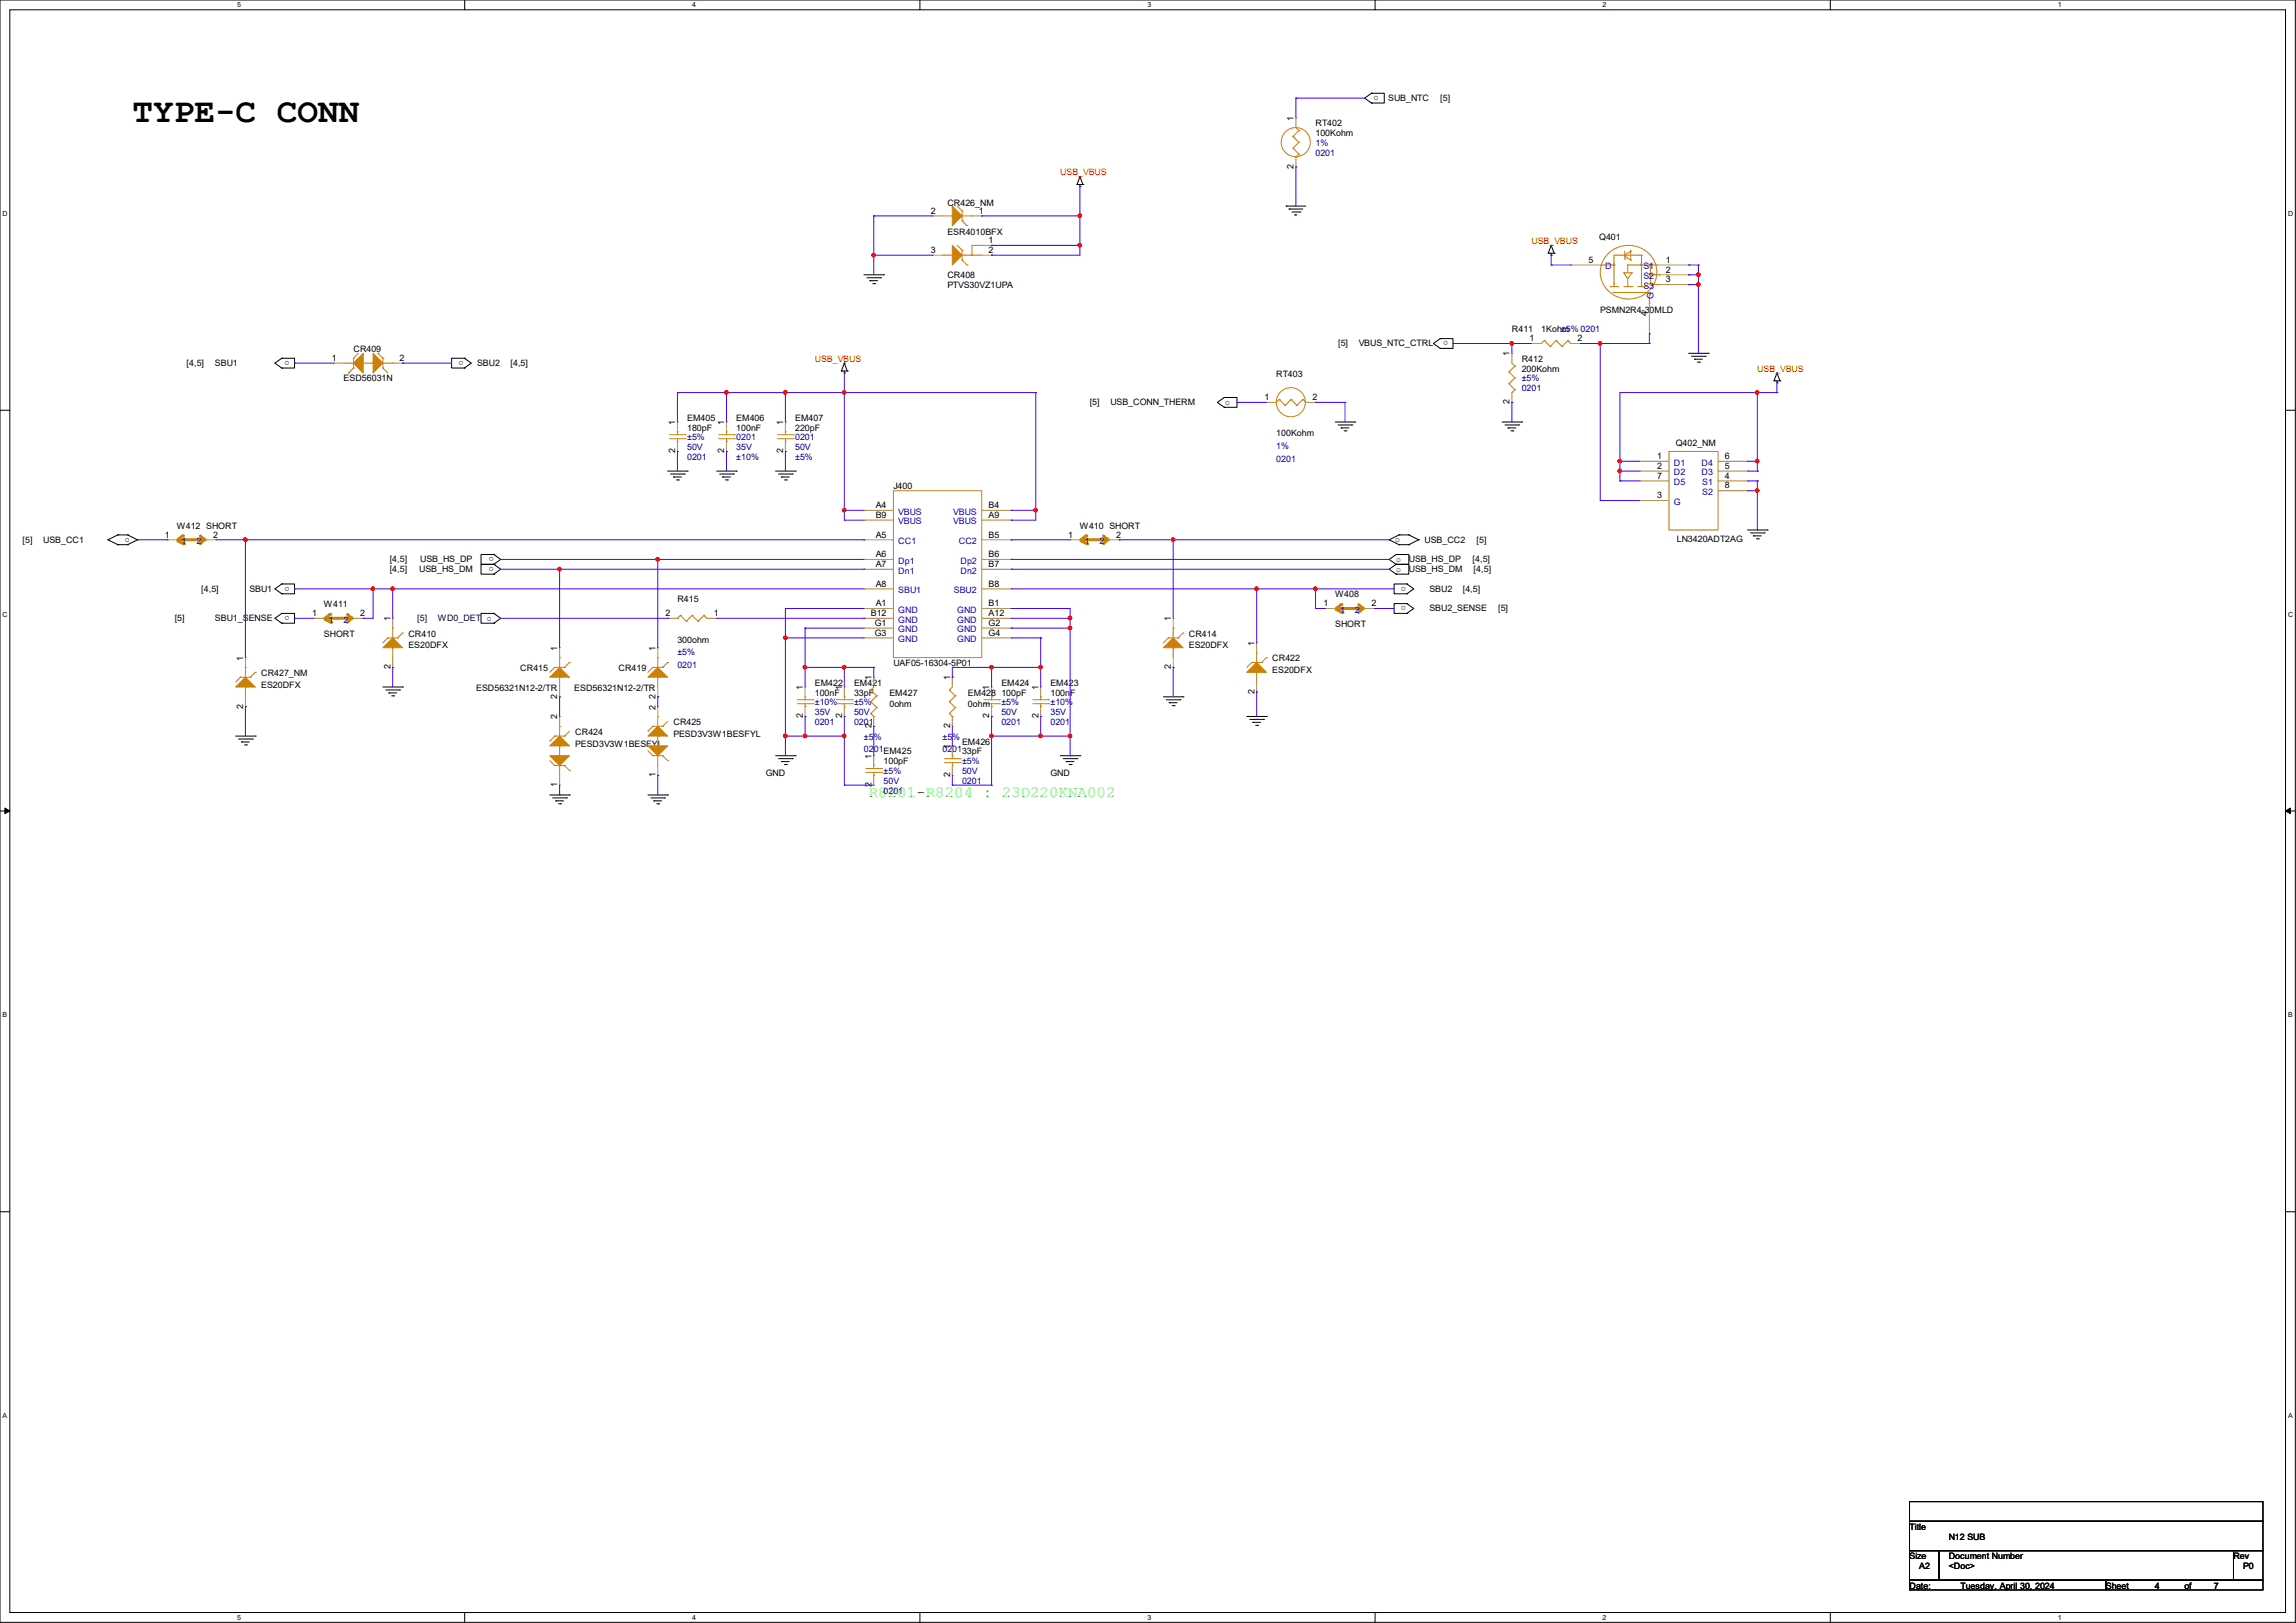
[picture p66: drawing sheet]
<svg xmlns="http://www.w3.org/2000/svg" width="297mm" height="210mm" viewBox="0 0 297 210" stroke-linecap="round" stroke-linejoin="round" font-family="sans-serif">
<defs><g id="words">
<text font-size="4.4" x="17.1" y="15.8">TYPE-C CONN</text>
<text font-size="2" fill="#0f0" x="112.4" y="103.2">R8201-R8204 : 23D220KNA002</text>
<g font-size="1.1">
<text x="167.3" y="15.6" transform="rotate(-90 167.3 15.6)">1</text>
<text x="170.2" y="16.3">RT402</text>
<text x="170.2" y="17.6">100Kohm</text>
<text x="178.3" y="12.4" transform="rotate(-180 178.3 12.4)">o</text>
<text x="179.6" y="13">SUB_NTC</text>
<text x="186.3" y="13">[5]</text>
<text x="167.3" y="21.8" transform="rotate(-90 167.3 21.8)">2</text>
<text x="120.4" y="27.6">2</text>
<text x="122.6" y="26.6">CR426_NM</text>
<text x="126.6" y="27.6">1</text>
<text x="120.4" y="32.7">3</text>
<text x="122.6" y="30.4">ESR4010BFX</text>
<text x="127.9" y="32.7">2</text>
<text x="127.9" y="31.5">1</text>
<text x="205.5" y="34">5</text>
<text x="206.9" y="31.1">Q401</text>
<text x="215.5" y="34">1</text>
<text x="215.5" y="35.3">2</text>
<text x="122.6" y="36">CR408</text>
<text x="122.6" y="37.3">PTVS30VZ1UPA</text>
<text x="207" y="40.5">PSMN2R4-30MLD</text>
<text x="213.1" y="40.9" transform="rotate(-90 213.1 40.9)">4</text>
<text x="215.5" y="36.5">3</text>
<text x="24.1" y="47.3">[4,5]</text>
<text x="27.8" y="47.3">SBU1</text>
<text x="37.5" y="46.7" transform="rotate(-180 37.5 46.7)">o</text>
<text x="42.9" y="46.7">1</text>
<text x="45.7" y="45.6">CR409</text>
<text x="51.7" y="46.7">2</text>
<text x="59.9" y="46.7" transform="rotate(-180 59.9 46.7)">o</text>
<text x="61.7" y="47.3">SBU2</text>
<text x="66" y="47.3">[4,5]</text>
<text x="173.1" y="44.8">[5]</text>
<text x="175.8" y="44.8">VBUS_NTC_CTRL</text>
<text x="187.3" y="44.2" transform="rotate(-180 187.3 44.2)">o</text>
<text x="195.3" y="46.1" transform="rotate(-90 195.3 46.1)">1</text>
<text x="195.6" y="43">R411</text>
<text x="196.8" y="46.8">R412</text>
<text x="197.9" y="44.2">1</text>
<text x="199.4" y="43">1Kohm</text>
<text x="204.1" y="44.2">2</text>
<text x="44.4" y="49.4">ESD56031N</text>
<text x="141" y="52.4">[5]</text>
<text x="143.6" y="52.4">USB_CONN_THERM</text>
<text x="158.5" y="52.4">o</text>
<text x="163.6" y="51.8">1</text>
<text x="165.1" y="48.7">RT403</text>
<text x="169.8" y="51.8">2</text>
<text x="195.3" y="52.3" transform="rotate(-90 195.3 52.3)">2</text>
<text x="196.8" y="48.1">200Kohm</text>
<text x="87.3" y="58.7" transform="rotate(-90 87.3 58.7)">2</text>
<text x="87.3" y="55" transform="rotate(-90 87.3 55)">1</text>
<text x="88.9" y="54.4">EM405</text>
<text x="88.9" y="55.7">180pF</text>
<text x="93.7" y="58.7" transform="rotate(-90 93.7 58.7)">2</text>
<text x="93.7" y="55" transform="rotate(-90 93.7 55)">1</text>
<text x="95.2" y="54.4">EM406</text>
<text x="95.2" y="55.7">100nF</text>
<text x="101.3" y="58.7" transform="rotate(-90 101.3 58.7)">2</text>
<text x="101.3" y="55" transform="rotate(-90 101.3 55)">1</text>
<text x="102.9" y="54.4">EM407</text>
<text x="102.9" y="55.7">220pF</text>
<text x="165.1" y="56.5">100Kohm</text>
<text x="214.4" y="59.4">1</text>
<text x="216.8" y="57.7">Q402_NM</text>
<text x="223.1" y="59.4">6</text>
<text x="113.3" y="65.7">A4</text>
<text x="115.6" y="63.3">J400</text>
<text x="127.9" y="65.7">B4</text>
<text x="214.4" y="60.7">2</text>
<text x="214.4" y="64.5">3</text>
<text x="214.4" y="61.9">7</text>
<text x="223.1" y="61.9">4</text>
<text x="223.1" y="60.7">5</text>
<text x="223.1" y="63.2">8</text>
<text x="2.9" y="70.3">[5]</text>
<text x="5.6" y="70.3">USB_CC1</text>
<text x="16.1" y="70.2">o</text>
<text x="21.3" y="69.6">1</text>
<text x="22.9" y="68.4">W412 SHORT</text>
<text x="27.6" y="69.6">2</text>
<text x="113.3" y="69.6">A5</text>
<text x="113.3" y="67">B9</text>
<text x="127.9" y="69.6">B5</text>
<text x="127.9" y="67">A9</text>
<text x="138.2" y="69.6">1</text>
<text x="139.7" y="68.4">W410 SHORT</text>
<text x="144.4" y="69.6">2</text>
<text x="180.5" y="70.2">o</text>
<text x="184.3" y="70.3">USB_CC2</text>
<text x="191" y="70.3">[5]</text>
<text x="216.9" y="70.2">LN3420ADT2AG</text>
<text x="26" y="76.5">[4,5]</text>
<text x="32.3" y="76.5">SBU1</text>
<text x="37.5" y="75.9" transform="rotate(-180 37.5 75.9)">o</text>
<text x="50.4" y="72.7">[4,5]</text>
<text x="50.4" y="74">[4,5]</text>
<text x="54.2" y="74">USB_HS_DM</text>
<text x="54.4" y="72.7">USB_HS_DP</text>
<text x="63.9" y="72.1" transform="rotate(-180 63.9 72.1)">o</text>
<text x="63.9" y="73.4" transform="rotate(-180 63.9 73.4)">o</text>
<text x="87.6" y="77.9">R415</text>
<text x="113.3" y="73.4">A7</text>
<text x="113.3" y="72.1">A6</text>
<text x="113.3" y="75.9">A8</text>
<text x="127.9" y="73.4">B7</text>
<text x="127.9" y="72.1">B6</text>
<text x="127.9" y="75.9">B8</text>
<text x="172.7" y="77.3">W408</text>
<text x="180.6" y="72.7">o</text>
<text x="180.6" y="74">o</text>
<text x="181.9" y="75.9" transform="rotate(-180 181.9 75.9)">o</text>
<text x="182.2" y="72.7">USB_HS_DP</text>
<text x="182.2" y="74">USB_HS_DM</text>
<text x="184.9" y="76.5">SBU2</text>
<text x="189.2" y="76.5">[4,5]</text>
<text x="190.5" y="72.7">[4,5]</text>
<text x="190.6" y="74">[4,5]</text>
<text x="22.6" y="80.4">[5]</text>
<text x="27.8" y="80.4">SBU1_SENSE</text>
<text x="37.5" y="79.7" transform="rotate(-180 37.5 79.7)">o</text>
<text x="40.4" y="79.7">1</text>
<text x="41.9" y="78.6">W411</text>
<text x="41.9" y="82.4">SHORT</text>
<text x="46.6" y="79.7">2</text>
<text x="50.5" y="80.4" transform="rotate(-90 50.5 80.4)">1</text>
<text x="52.8" y="82.4">CR410</text>
<text x="52.8" y="83.9">ES20DFX</text>
<text x="86.1" y="79.7">2</text>
<text x="87.6" y="83.1">300ohm</text>
<text x="92.3" y="79.7">1</text>
<text x="112.6" y="79.7">B12</text>
<text x="113.2" y="81">G1</text>
<text x="113.2" y="82.3">G3</text>
<text x="113.3" y="78.4">A1</text>
<text x="127.9" y="78.4">B1</text>
<text x="127.9" y="81">G2</text>
<text x="127.9" y="82.3">G4</text>
<text x="127.9" y="79.7">A12</text>
<text x="151.5" y="80.4" transform="rotate(-90 151.5 80.4)">1</text>
<text x="153.8" y="82.4">CR414</text>
<text x="153.8" y="83.9">ES20DFX</text>
<text x="162.3" y="83.6" transform="rotate(-90 162.3 83.6)">1</text>
<text x="171.2" y="78.4">1</text>
<text x="172.7" y="81.1">SHORT</text>
<text x="177.4" y="78.4">2</text>
<text x="181.9" y="78.4" transform="rotate(-180 181.9 78.4)">o</text>
<text x="184.9" y="79.1">SBU2_SENSE</text>
<text x="193.8" y="79.1">[5]</text>
<text x="31.5" y="85.5" transform="rotate(-90 31.5 85.5)">1</text>
<text x="33.8" y="87.5">CR427_NM</text>
<text x="33.8" y="89">ES20DFX</text>
<text x="50.5" y="86.6" transform="rotate(-90 50.5 86.6)">2</text>
<text x="61.6" y="89.4">ESD56321N12-2/TR</text>
<text x="67.3" y="86.8">CR415</text>
<text x="72.1" y="84.2" transform="rotate(-90 72.1 84.2)">1</text>
<text x="74.3" y="89.4">ESD56321N12-2/TR</text>
<text x="80" y="86.8">CR419</text>
<text x="84.8" y="84.2" transform="rotate(-90 84.8 84.2)">1</text>
<text x="103.8" y="89.3" transform="rotate(-90 103.8 89.3)">1</text>
<text x="105.4" y="88.7">EM422</text>
<text x="108.9" y="89.3" transform="rotate(-90 108.9 89.3)">1</text>
<text x="110.5" y="88.7">EM421</text>
<text x="112.7" y="88" transform="rotate(-90 112.7 88)">1</text>
<text x="115.6" y="86.2">UAF05-16304-5P01</text>
<text x="122.9" y="88" transform="rotate(-90 122.9 88)">1</text>
<text x="128" y="89.3" transform="rotate(-90 128 89.3)">1</text>
<text x="129.5" y="88.7">EM424</text>
<text x="134.3" y="89.3" transform="rotate(-90 134.3 89.3)">1</text>
<text x="135.9" y="88.7">EM423</text>
<text x="151.5" y="86.6" transform="rotate(-90 151.5 86.6)">2</text>
<text x="162.3" y="89.8" transform="rotate(-90 162.3 89.8)">2</text>
<text x="164.6" y="85.6">CR422</text>
<text x="164.6" y="87.1">ES20DFX</text>
<text x="31.5" y="91.7" transform="rotate(-90 31.5 91.7)">2</text>
<text x="72.1" y="93.1" transform="rotate(-90 72.1 93.1)">2</text>
<text x="72.1" y="90.4" transform="rotate(-90 72.1 90.4)">2</text>
<text x="74.4" y="95.1">CR424</text>
<text x="84.8" y="91.8" transform="rotate(-90 84.8 91.8)">2</text>
<text x="84.8" y="90.4" transform="rotate(-90 84.8 90.4)">2</text>
<text x="87.1" y="93.8">CR425</text>
<text x="87.1" y="95.3">PESD3V3W1BESFYL</text>
<text x="103.8" y="93" transform="rotate(-90 103.8 93)">2</text>
<text x="105.4" y="90">100nF</text>
<text x="108.9" y="93" transform="rotate(-90 108.9 93)">2</text>
<text x="110.5" y="90">33pF</text>
<text x="112.7" y="94.2" transform="rotate(-90 112.7 94.2)">2</text>
<text x="115.1" y="90">EM427</text>
<text x="115.1" y="91.5">0ohm</text>
<text x="122.9" y="94.2" transform="rotate(-90 122.9 94.2)">2</text>
<text x="125.2" y="90">EM428</text>
<text x="125.2" y="91.5">0ohm</text>
<text x="128" y="93" transform="rotate(-90 128 93)">2</text>
<text x="129.5" y="90">100pF</text>
<text x="134.3" y="93" transform="rotate(-90 134.3 93)">2</text>
<text x="135.9" y="90">100nF</text>
<text x="72.1" y="101.9" transform="rotate(-90 72.1 101.9)">1</text>
<text x="74.4" y="96.6">PESD3V3W1BESFYL</text>
<text x="84.8" y="100.6" transform="rotate(-90 84.8 100.6)">1</text>
<text x="99.1" y="100.4">GND</text>
<text x="112.7" y="101.9" transform="rotate(-90 112.7 101.9)">2</text>
<text x="112.7" y="98.2" transform="rotate(-90 112.7 98.2)">1</text>
<text x="114.3" y="98.9">100pF</text>
<text x="122.9" y="100.6" transform="rotate(-90 122.9 100.6)">2</text>
<text x="122.9" y="96.9" transform="rotate(-90 122.9 96.9)">1</text>
<text x="124.5" y="96.4">EM426</text>
<text x="135.9" y="100.4">GND</text>
<text x="247" y="198">Title</text>
<text x="247" y="201.8">Size</text>
<text x="248.3" y="203">A2</text>
<text x="252.1" y="201.8">Document Number</text>
<text x="252.1" y="203">&lt;Doc&gt;</text>
<text x="252.1" y="199.2">N12 SUB</text>
<text x="288.9" y="201.8">Rev</text>
<text x="290.2" y="203">P0</text>
<text x="247" y="205.6">Date:</text>
<text x="253.6" y="205.6">Tuesday, April 30, 2024</text>
<text x="272.4" y="205.6">Sheet</text>
<text x="278.8" y="205.6">4</text>
<text x="282.6" y="205.6">of</text>
<text x="286.4" y="205.6">7</text>
</g>
<g font-size="1.1" fill="#f00">
<text x="137.2" y="22.7">USB_VBUS</text>
<text x="198.1" y="31.6">USB_VBUS</text>
<text x="105.4" y="46.8">USB_VBUS</text>
<text x="227.3" y="48.1">USB_VBUS</text>
</g>
<g font-size="1.1" fill="#000080">
<text x="170.2" y="18.9">1%</text>
<text x="170.2" y="20.2">0201</text>
<text x="201.9" y="43">±5% 0201</text>
<text x="196.8" y="49.4">±5%</text>
<text x="196.8" y="50.6">0201</text>
<text x="88.9" y="59.5">0201</text>
<text x="88.9" y="58.3">50V</text>
<text x="88.9" y="57">±5%</text>
<text x="95.2" y="57">0201</text>
<text x="95.2" y="58.3">35V</text>
<text x="95.2" y="59.5">±10%</text>
<text x="102.9" y="57">0201</text>
<text x="102.9" y="58.3">50V</text>
<text x="102.9" y="59.5">±5%</text>
<text x="165.1" y="58.1">1%</text>
<text x="165.1" y="59.8">0201</text>
<text x="87.6" y="84.8">±5%</text>
<text x="87.6" y="86.4">0201</text>
<text x="105.4" y="93.8">0201</text>
<text x="105.4" y="92.5">35V</text>
<text x="105.4" y="91.3">±10%</text>
<text x="110.5" y="93.8">0201</text>
<text x="110.5" y="92.5">50V</text>
<text x="110.5" y="91.3">±5%</text>
<text x="111.8" y="95.7">±5%</text>
<text x="121.9" y="95.7">±5%</text>
<text x="129.5" y="93.8">0201</text>
<text x="129.5" y="92.5">50V</text>
<text x="129.5" y="91.3">±5%</text>
<text x="135.9" y="93.8">0201</text>
<text x="135.9" y="92.5">35V</text>
<text x="135.9" y="91.3">±10%</text>
<text x="111.8" y="97.4">0201EM425</text>
<text x="114.3" y="101.4">50V</text>
<text x="114.3" y="100.2">±5%</text>
<text x="121.9" y="97.4">020133pF</text>
<text x="124.5" y="101.4">0201</text>
<text x="124.5" y="100.2">50V</text>
<text x="124.5" y="98.9">±5%</text>
<text x="114.3" y="102.7">0201</text>
</g>
<g font-size="1.1" fill="#00c">
<text x="207.6" y="34.8">D</text>
<text x="212.6" y="34.8">S1</text>
<text x="212.6" y="36.1">S2</text>
<text x="212.6" y="37.4">S3</text>
<text x="213.9" y="38.7" transform="rotate(-90 213.9 38.7)">G</text>
<text x="216.5" y="60.2">D1</text>
<text x="216.5" y="61.5">D2</text>
<text x="216.5" y="65.3">G</text>
<text x="216.5" y="62.8">D5</text>
<text x="220.1" y="61.5">D3</text>
<text x="220.1" y="60.2">D4</text>
<text x="220.2" y="62.8">S1</text>
<text x="220.2" y="64.1">S2</text>
<text x="23.5" y="70.4">1</text>
<text x="25.4" y="70.4">2</text>
<text x="116.2" y="70.4">CC1</text>
<text x="116.2" y="66.6">VBUS</text>
<text x="116.2" y="67.9">VBUS</text>
<text x="123.3" y="66.6">VBUS</text>
<text x="123.3" y="67.9">VBUS</text>
<text x="124" y="70.4">CC2</text>
<text x="140.3" y="70.4">1</text>
<text x="142.2" y="70.4">2</text>
<text x="116.2" y="74.2">Dn1</text>
<text x="116.2" y="72.9">Dp1</text>
<text x="116.2" y="76.8">SBU1</text>
<text x="123.4" y="76.8">SBU2</text>
<text x="124.2" y="74.2">Dn2</text>
<text x="124.2" y="72.9">Dp2</text>
<text x="42.5" y="80.6">1</text>
<text x="44.4" y="80.6">2</text>
<text x="116.2" y="79.3">GND</text>
<text x="116.2" y="81.8">GND</text>
<text x="116.2" y="83.1">GND</text>
<text x="116.2" y="80.6">GND</text>
<text x="123.8" y="79.3">GND</text>
<text x="123.8" y="81.8">GND</text>
<text x="123.8" y="83.1">GND</text>
<text x="123.8" y="80.6">GND</text>
<text x="173.4" y="79.3">1</text>
<text x="175.3" y="79.3">2</text>
</g>
<g font-size="1.1" fill="#000040">
<text x="54" y="80.4">[5]</text>
<text x="56.6" y="80.4">WD0_DET o</text>
</g>
<g font-size=".9">
<text x="30.7" y=".9">5</text>
<text x="89.5" y=".9">4</text>
<text x="148.4" y=".9">3</text>
<text x="207.3" y=".9">2</text>
<text x="266.2" y=".9">1</text>
<text x=".3" y="28">D</text>
<text x="296" y="28">D</text>
<text x=".3" y="79.8">C</text>
<text x="296" y="79.8">C</text>
<text x=".3" y="131.7">B</text>
<text x="296" y="131.7">B</text>
<text x=".3" y="183.5">A</text>
<text x="296" y="183.5">A</text>
<text x="30.7" y="209.6">5</text>
<text x="89.5" y="209.6">4</text>
<text x="148.4" y="209.6">3</text>
<text x="207.3" y="209.6">2</text>
<text x="266.2" y="209.6">1</text>
</g>
</g></defs>
<path d="M0 0h296.9v209.9h-296.9zM1.3 1.3h294.4v207.4h-294.4z" fill="none" stroke="#000" stroke-width=".13"/>
<g fill="#fff">
<path d="M30.7 .1h.5v1h-.5z"/>
<path d="M30.7 208.8h.5v1h-.5z"/>
</g>
<path d="M60.1 0v1.3M60.1 208.7v1.2" fill="none" stroke="#000" stroke-width=".13"/>
<g fill="#fff">
<path d="M89.5 .1h.5v1h-.5z"/>
<path d="M89.5 208.8h.5v1h-.5z"/>
</g>
<path d="M119 0v1.3M119 208.7v1.2" fill="none" stroke="#000" stroke-width=".13"/>
<g fill="#fff">
<path d="M148.4 .1h.5v1h-.5z"/>
<path d="M148.4 208.8h.5v1h-.5z"/>
</g>
<path d="M177.9 0v1.3M177.9 208.7v1.2" fill="none" stroke="#000" stroke-width=".13"/>
<g fill="#fff">
<path d="M207.3 .1h.5v1h-.5z"/>
<path d="M207.3 208.8h.5v1h-.5z"/>
</g>
<path d="M236.8 0v1.3M236.8 208.7v1.2" fill="none" stroke="#000" stroke-width=".13"/>
<g fill="#fff">
<path d="M266.2 .1h.5v1h-.5z"/>
<path d="M266.2 208.8h.5v1h-.5z"/>
<path d="M.3 27.2h.7v1h-.7z"/>
<path d="M296 27.2h.6v1h-.6z"/>
<path d="M.3 79h.7v1h-.7z"/>
<path d="M296 79h.6v1h-.6z"/>
</g>
<path d="M0 53.1h1.3M295.7 53.1h1.2" fill="none" stroke="#000" stroke-width=".13"/>
<g fill="#fff">
<path d="M.3 130.9h.6v1h-.6z"/>
<path d="M296 130.9h.6v1h-.6z"/>
</g>
<path d="M0 104.9h1.3M295.7 104.9h1.2" fill="none" stroke="#000" stroke-width=".13"/>
<path d="M.6 104.6l.7 .3-.7 .4zM295.7 104.9l.6-.3v.7z" fill="#000" stroke="#000" stroke-width=".13"/>
<g fill="#fff">
<path d="M.3 182.7h.6v1h-.6z"/>
<path d="M296 182.7h.5v1h-.5z"/>
</g>
<g fill="none" stroke="#000" stroke-width=".13">
<path d="M177.4 13.3h.1M177.4 12.1h.1M177.4 12.1h1.7v1.2h-1.7M177.4 12.1l-.9 .6 .9 .6M111.8 35.6h2.5M112.1 35.9h1.8M112.5 36.3h.1M112.5 36.3h1M112.9 36.7h.3M113.2 36.7h.1M113.9 35.9h.1M114.3 35.6h.1"/>
<path d="M139.3 23.9h.1M139.3 23.9h.8M139.7 24.1h.1M139.7 22.9h.1M139.7 23.9v.2M139.7 22.9l-.4 1M139.7 22.9l.4 1M140.1 23.9h.1M166.4 26.7h.1M166.4 26.7h2.5M166.8 27.1h.1M166.8 27.1h1.7"/>
<path d="M167.1 27.4h1M167.5 27.8h.1M167.5 27.8h.3M168.1 27.4h.1M200.3 32.8h.1M200.3 32.8h.7M200.7 33h.1M200.7 31.7h.1M200.7 32.8v.2M200.7 31.7l-.4 1.1M200.7 31.7l.3 1.1M201 32.8h.1"/>
<path d="M36.4 47.6h.1M36.4 46.4h.1M36.4 46.4h1.7v1.2h-1.7M36.4 46.4l-.8 .6 .8 .6M60.1 47.6h.1M60.1 46.4h.1M60.1 46.4h-1.7v1.2h1.7M60.1 46.4l.9 .6-.9 .6M108.8 48h.1M108.8 48h.8M109.2 48.3h.1M109.2 47h.1"/>
<path d="M109.2 48v.3M109.2 47l-.4 1M109.2 47l.4 1M109.6 48h.1M158.4 51.4h.1M158.4 52.7h.1M158.4 51.4h1.6v1.3h-1.6M158.4 51.4l-.9 .7 .9 .6M172.7 54.6h2.6M173.1 55h1.8M173.5 55.4h.1M173.5 55.4h1"/>
<path d="M173.9 55.8h.2M174.1 55.8h.1M174.9 55h.1M175.3 54.6h.1M186.3 45.1h.1M186.3 43.8h.1M186.3 43.8h1.7v1.3h-1.7M186.3 43.8l-.9 .6 .9 .7M194.3 54.6h2.5M194.7 55h1.8M195.1 55.4h.1M195.1 55.4h1"/>
<path d="M195.5 55.8h.2M195.7 55.8h.1M196.5 55h.1M196.8 54.6h.1M218.4 45.7h2.6M218.8 46.1h1.8M219.2 46.5h.1M219.2 46.5h1M219.6 46.9h.2M219.8 46.9h.1M220.6 46.1h.1M221 45.7h.1"/>
<path d="M229.5 49.3h.1M229.5 49.3h.8M229.9 49.5h.1M229.9 48.3h.1M229.9 49.3v.2M229.9 48.3l-.4 1M229.9 48.3l.4 1M230.3 49.3h.1M14 69.8h.1M14 69.8l1.2 .7M15.2 69.2h.1M15.2 70.5h.1"/>
<path d="M15.2 69.2l-1.2 .6M15.2 69.2h1.3M15.2 70.5h1.3M16.5 69.2h.1M16.5 70.5h.1M16.5 69.2l1.3 .6M17.8 69.8h.1M17.8 69.8l-1.3 .7M36.4 76.8h.1M36.4 75.6h.1M36.4 75.6h1.7v1.2h-1.7M36.4 79.4h.1"/>
<path d="M36.4 79.4h1.7v1.2h-1.7M36.4 75.6l-.8 .6 .8 .6M36.4 79.4l-.8 .6 .8 .6M63.9 79.4h.1M63.9 79.4h-1.7v1.2h1.7M63.9 73h.1M63.9 71.8h.1M63.9 71.8h-1.7v1.2h1.7M63.9 74.3h.1M63.9 73h-1.7v1.3h1.7M63.9 79.4l.9 .6-.9 .6M63.9 71.8l.9 .6-.9 .6"/>
<path d="M63.9 73l.9 .7-.9 .6M86.4 61h2.5M86.7 61.3h1.8M87.1 61.7h.1M87.1 61.7h1M87.5 62.1h.3M87.8 62.1h.1M88.5 61.3h.1M88.9 61h.1M92.7 61h2.5M93.1 61.3h1.8M93.5 61.7h.1"/>
<path d="M93.5 61.7h1M93.9 62.1h.2M94.1 62.1h.1M94.9 61.3h.1M95.2 61h.1M100.3 61h2.6M100.7 61.3h1.8M101.1 61.7h.1M101.1 61.7h1M101.5 62.1h.2M101.7 62.1h.1M102.5 61.3h.1"/>
<path d="M102.9 61h.1M179.7 69.8h.1M179.7 69.8l1.3 .7M180.6 71.8h.1M180.6 73h.1M180.6 71.8h1.6v1.2h-1.6M180.6 74.3h.1M180.6 73h1.6v1.3h-1.6M180.6 71.8l-.9 .6 .9 .6M180.6 73l-.9 .7 .9 .6M181 69.2h.1M181 70.5h.1"/>
<path d="M181 69.2h1.2M181 70.5h1.2M181 69.2l-1.3 .6M182 76.8h.1M182 75.6h.1M182 75.6h-1.7v1.2h1.7M182 79.4h.1M182 78.1h.1M182 78.1h-1.7v1.3h1.7M182 75.6l.9 .6-.9 .6M182 78.1l.9 .6-.9 .7M182.2 69.2h.1"/>
<path d="M182.2 70.5h.1M182.2 69.2l1.3 .6M183.5 69.8h.1M183.5 69.8l-1.3 .7M226.1 68.6h2.5M226.4 69h1.8M226.8 69.3h.1M226.8 69.3h1M227.2 69.7h.3M227.5 69.7h.1M228.2 69h.1M228.6 68.6h.1"/>
<path d="M30.5 95.2h2.5M30.9 95.6h1.7M31.2 96h.1M31.2 96h1.1M31.6 96.4h.3M31.9 96.4h.1M32.6 95.6h.1M33 95.2h.1M36.4 80.6h.1M49.5 88.9h2.6M49.9 89.3h1.8M50.3 89.7h.1"/>
<path d="M50.3 89.7h1M50.7 90h.2M50.9 90h.1M51.7 89.3h.1M52.1 88.9h.1M63.9 80.6h.1M100.3 97.8h2.6M100.7 98.2h1.8M101.1 98.6h.1M101.1 98.6h1M101.5 98.9h.2M101.7 98.9h.1"/>
<path d="M102.5 98.2h.1M102.9 97.8h.1M137.2 97.8h2.5M137.5 98.2h1.8M137.9 98.6h.1M137.9 98.6h1M138.3 98.9h.3M138.6 98.9h.1M139.3 98.2h.1M139.7 97.8h.1M150.5 90.2h2.5M150.9 90.6h1.8"/>
<path d="M151.3 90.9h.1M151.3 90.9h1M151.6 91.3h.3M151.9 91.3h.1M152.7 90.6h.1M153 90.2h.1M161.3 92.7h2.5M161.7 93.1h1.7M162.1 93.5h.1M162.1 93.5h1M162.4 93.9h.3M162.7 93.9h.1"/>
<path d="M163.4 93.1h.1M163.8 92.7h.1M71.1 102.9h2.6M71.5 103.3h1.8M71.9 103.6h.1M71.9 103.6h1M72.3 104h.2M72.5 104h.1M73.3 103.3h.1M73.7 102.9h.1M83.8 102.9h2.6M84.2 103.3h1.8"/>
<path d="M84.6 103.6h.1M84.6 103.6h1M85 104h.2M85.2 104h.1M86 103.3h.1M86.4 102.9h.1M0 156.8h1.3M295.7 156.8h1.2M247 194.3h45.7v2.5h-45.7zM247 196.8h45.7v3.9h-45.7zM247 200.7h3.8v3.8h-3.8zM247 204.5h25.4v1.2h-25.4z"/>
<path d="M250.8 200.7h38.1v3.8h-38.1zM272.4 204.5h20.3v1.2h-20.3zM288.9 200.7h3.8v3.8h-3.8z"/>
</g>
<path d="M123.2 31.7l1.3 1.3-1.3 1.3z" fill-rule="evenodd" fill="#cc8006" stroke="#cc8006" stroke-width=".13"/>
<g fill="none" stroke="#cc8006" stroke-width=".13">
<path d="M121.9 33h1.3M123.2 33h.1M123.8 31.7l.7 .7M124.5 32.4h.1M124.5 33.7h.1M124.5 33h2.5M124.5 32.4v1.3M124.5 33.7l.6 .6M125.1 34.3h.1M125.7 33h.1M127 31.7h.1M127 31.7h-1.3v1.3"/>
<path d="M199.8 44.1h.1M199.8 44.1l-.4 .3M199.8 44.1l.7 .7M200.5 44.8h.1M201.3 44.1h.1M201.3 44.1l-.8 .7M201.3 44.1l.8 .7M202.1 44.8h.1M202.8 44.1h.1M202.8 44.1l-.7 .7M202.8 44.1l.4 .3M203.2 44.4h.1"/>
<path d="M103.1 90.6h2.1M103.1 91.1h2.1M104.1 90.2h.1M104.1 91.4h.1M104.1 90.2v.4M104.1 91.1v.3M105.2 90.6h.1M105.2 91.1h.1M108.2 90.6h2M108.2 91.1h2M109.2 90.2h.1M109.2 91.4h.1"/>
<path d="M109.2 90.2v.4M109.2 91.1v.3M110.2 90.6h.1M110.2 91.1h.1"/>
</g>
<g fill="none" stroke="#a84" stroke-width=".13">
<path d="M120.6 33h.1M120.6 33h1.3M127 33h1.3M127 31.7h1.3M128.3 33h.1M128.3 31.7h.1M198.1 44.4h.1M198.1 44.4h1.3M203.2 44.4h1.3M204.5 44.4h.1M104.1 88.9h.1M104.1 92.7h.1"/>
<path d="M104.1 88.9v1.3M104.1 91.4v1.3M109.2 88.9h.1M109.2 92.7h.1M109.2 88.9v1.3M109.2 91.4v1.3"/>
</g>
<path d="M175.8 78.2l.3 .4" fill="none" stroke="#cc8006" stroke-width=".38"/>
<circle cx="176.1" cy="78.6" r=".19" fill="#cc8006"/>
<path d="M176.3 78.7l-.5 .5" fill="none" stroke="#cc8006" stroke-width=".38"/>
<circle cx="176.3" cy="78.7" r=".19" fill="#cc8006"/>
<path d="M173.1 78.7h2.8" fill="none" stroke="#cc8006" stroke-width=".38"/>
<circle cx="175.9" cy="78.7" r=".19" fill="#cc8006"/>
<path d="M173.5 78.2l-.7 .5" fill="none" stroke="#cc8006" stroke-width=".38"/>
<circle cx="173.5" cy="78.2" r=".19" fill="#cc8006"/>
<path d="M172.8 78.9l.8 .3" fill="none" stroke="#cc8006" stroke-width=".38"/>
<circle cx="173.6" cy="79.2" r=".19" fill="#cc8006"/>
<path d="M171.4 78.7h.1M171.4 78.7h1.3M176.5 78.7h1.3M177.8 78.7h.1" fill="none" stroke="#a84" stroke-width=".13"/>
<path d="M25.9 69.3l.4 .4" fill="none" stroke="#cc8006" stroke-width=".38"/>
<circle cx="26.3" cy="69.7" r=".19" fill="#cc8006"/>
<path d="M26.4 69.8l-.5 .6" fill="none" stroke="#cc8006" stroke-width=".38"/>
<circle cx="26.4" cy="69.9" r=".19" fill="#cc8006"/>
<path d="M23.2 69.8h2.8" fill="none" stroke="#cc8006" stroke-width=".38"/>
<circle cx="26" cy="69.8" r=".19" fill="#cc8006"/>
<path d="M23.6 69.3l-.6 .5" fill="none" stroke="#cc8006" stroke-width=".38"/>
<circle cx="23.6" cy="69.3" r=".19" fill="#cc8006"/>
<path d="M23 70l.7 .4" fill="none" stroke="#cc8006" stroke-width=".38"/>
<circle cx="23.7" cy="70.4" r=".19" fill="#cc8006"/>
<g fill="none" stroke="#a84" stroke-width=".13">
<path d="M21.6 69.8h.1M21.6 69.8h1.3M26.7 69.8h1.2M27.9 69.8h.1M111.8 69.8h.1M111.8 73.7h.1M111.8 72.4h.1M111.8 78.7h.1M111.8 76.2h.1M111.8 66h.1M111.8 67.3h.1M111.8 69.8h3.8"/>
<path d="M111.8 73.7h3.8M111.8 72.4h3.8M111.8 78.7h3.8M111.8 76.2h3.8M111.8 66h3.8M111.8 67.3h3.8M127 69.8h3.8M127 73.7h3.8M127 72.4h3.8M127 78.7h3.8M127 76.2h3.8M127 66h3.8"/>
<path d="M127 67.3h3.8M130.8 69.8h.1M130.8 73.7h.1M130.8 72.4h.1M130.8 78.7h.1M130.8 76.2h.1M130.8 66h.1M130.8 67.3h.1M50.8 86.4h.1M50.8 80h.1M50.8 80v1.3M50.8 85.1v1.3"/>
<path d="M111.8 81.3h.1M111.8 82.5h.1M111.8 80h.1M111.8 81.3h3.8M111.8 82.5h3.8M111.8 80h3.8M127 81.3h3.8M127 82.5h3.8M127 80h3.8M130.8 81.3h.1M130.8 82.5h.1M130.8 80h.1"/>
<path d="M134.6 88.9h.1M134.6 92.7h.1M134.6 88.9v1.3M134.6 91.4v1.3"/>
</g>
<g fill="none" stroke="#cc8006" stroke-width=".13">
<path d="M115.6 63.5h11.4v21.6h-11.4zM50.2 82.5h.1M50.2 82.5l-.7 .7M50.2 82.5h1.2M50.8 83.8h.1M50.8 81.3h.1M50.8 81.3v1.2M50.8 83.8v1.3M51.4 82.5h.1M52.1 81.9h.1M52.1 81.9l-.7 .6M133.6 90.6h2"/>
<path d="M133.6 91.1h2M134.6 90.2h.1M134.6 91.4h.1M134.6 90.2v.4M134.6 91.1v.3M135.6 90.6h.1M135.6 91.1h.1"/>
</g>
<path d="M49.5 83.8l1.3-1.3 1.3 1.3z" fill-rule="evenodd" fill="#cc8006" stroke="#cc8006" stroke-width=".13"/>
<path d="M45 79.5l.3 .4" fill="none" stroke="#cc8006" stroke-width=".38"/>
<circle cx="45.3" cy="79.9" r=".19" fill="#cc8006"/>
<path d="M45.5 80l-.5 .5" fill="none" stroke="#cc8006" stroke-width=".38"/>
<circle cx="45.5" cy="80" r=".19" fill="#cc8006"/>
<path d="M42.3 80h2.8" fill="none" stroke="#cc8006" stroke-width=".38"/>
<circle cx="45.1" cy="80" r=".19" fill="#cc8006"/>
<path d="M42.7 79.5l-.7 .5" fill="none" stroke="#cc8006" stroke-width=".38"/>
<circle cx="42.7" cy="79.5" r=".19" fill="#cc8006"/>
<path d="M42 80.1l.8 .4" fill="none" stroke="#cc8006" stroke-width=".38"/>
<circle cx="42.8" cy="80.5" r=".19" fill="#cc8006"/>
<g fill="none" stroke="#a84" stroke-width=".13">
<path d="M195.6 45.7h.1M195.6 52.1h.1M195.6 45.7v1.3M195.6 50.8v1.3M40.6 80h.1M40.6 80h1.3M45.7 80h1.3M47 80h.1M123.2 87.6h.1M123.2 94h.1M123.2 87.6v1.3M123.2 92.7v1.3"/>
<path d="M128.3 88.9h.1M128.3 92.7h.1M128.3 88.9v1.3M128.3 91.4v1.3"/>
</g>
<g fill="none" stroke="#cc8006" stroke-width=".13">
<path d="M195.2 48.1h.1M195.2 49.7h.1M195.2 48.1l.8 .8M195.2 49.7l.8 .7M195.6 50.8h.1M195.6 47l.4 .4M196 47.4h.1M196 48.9h.1M196 50.4h.1M196 47.4l-.8 .7M196 48.9l-.8 .8M196 50.4l-.4 .4"/>
<path d="M122.8 89.3h.1M122.8 90.8h.1M122.8 92.3h.1M122.8 89.3l.8 .7M122.8 90.8l.8 .8M122.8 92.3l.4 .4M123.2 92.7h.1M123.2 88.9l-.4 .4M123.6 90h.1M123.6 91.6h.1M123.6 90l-.8 .8M123.6 91.6l-.8 .7"/>
<path d="M127.3 90.6h2M127.3 91.1h2M128.3 90.2h.1M128.3 91.4h.1M128.3 90.2v.4M128.3 91.1v.3M129.3 90.6h.1M129.3 91.1h.1"/>
</g>
<path d="M142.7 69.3l.4 .4" fill="none" stroke="#cc8006" stroke-width=".38"/>
<circle cx="143.1" cy="69.7" r=".19" fill="#cc8006"/>
<path d="M143.3 69.8l-.6 .6" fill="none" stroke="#cc8006" stroke-width=".38"/>
<circle cx="143.3" cy="69.9" r=".19" fill="#cc8006"/>
<path d="M140.1 69.8h2.8" fill="none" stroke="#cc8006" stroke-width=".38"/>
<circle cx="142.9" cy="69.8" r=".19" fill="#cc8006"/>
<path d="M140.5 69.3l-.7 .5" fill="none" stroke="#cc8006" stroke-width=".38"/>
<circle cx="140.5" cy="69.3" r=".19" fill="#cc8006"/>
<path d="M139.8 70l.8 .4" fill="none" stroke="#cc8006" stroke-width=".38"/>
<circle cx="140.6" cy="70.4" r=".19" fill="#cc8006"/>
<g fill="none" stroke="#a84" stroke-width=".13">
<path d="M167.6 15.2h.1M167.6 15.2v1.3M120.6 27.9h.1M120.6 27.9h1.3M125.7 27.9h1.3M127 27.9h.1M167.6 21.6h.1M167.6 20.3v1.3M203.2 34.3h.1M203.2 34.3h3.8M213.4 39.4v3.8M214.6 34.3h3.8"/>
<path d="M214.6 35.6h3.8M214.6 36.8h3.8M218.4 34.3h.1M218.4 35.6h.1M218.4 36.8h.1M43.2 47h.1M43.2 47h1.2M50.8 47h1.3M52.1 47h.1M87.6 54.6h.1M87.6 58.4h.1M87.6 54.6v1.3"/>
<path d="M87.6 57.1v1.3M94 54.6h.1M94 58.4h.1M94 54.6v1.3M94 57.1v1.3M101.6 54.6h.1M101.6 58.4h.1M101.6 54.6v1.3M101.6 57.1v1.3M163.8 52.1h.1M163.8 52.1h1.3M168.9 52.1h1.3"/>
<path d="M170.2 52.1h.1M212.1 59.7h.1M212.1 59.7h3.8M213.4 43.2h.1M222.2 59.7h3.9M226.1 59.7h.1M138.4 69.8h.1M138.4 69.8h1.3M143.5 69.8h1.3M144.8 69.8h.1M212.1 61h.1M212.1 64.8h.1"/>
<path d="M212.1 62.2h.1M212.1 61h3.8M212.1 64.8h3.8M212.1 62.2h3.8M222.2 61h3.9M222.2 62.2h3.9M222.2 63.5h3.9M226.1 62.2h.1M226.1 61h.1M226.1 63.5h.1M31.7 91.4h.1M31.7 85.1h.1"/>
<path d="M31.7 85.1v1.3M31.7 90.2v1.2M72.4 92.7h.1M72.4 90.2h.1M72.4 83.8h.1M72.4 83.8v1.3M72.4 88.9v1.3M72.4 92.7v1.3M85.1 90.2h.1M85.1 83.8h.1M85.1 91.4h.1M85.1 83.8v1.3"/>
<path d="M85.1 88.9v1.3M85.1 91.4v1.3M85.1 99.1v1.2M86.4 80h.1M86.4 80h1.2M91.4 80h1.3M92.7 80h.1M113 87.6h.1M113 94h.1M113 97.8h.1M113 87.6v1.3M113 92.7v1.3"/>
<path d="M113 97.8v1.3M123.2 96.5h.1M123.2 96.5v1.3M123.2 99.1v1.2M151.8 86.4h.1M151.8 80h.1M151.8 80v1.3M151.8 85.1v1.3M162.6 89.5h.1M162.6 83.2h.1M162.6 83.2v1.3M162.6 88.3v1.2"/>
<path d="M72.4 101.6h.1M72.4 100.3v1.3M85.1 100.3h.1M113 101.6h.1M113 100.3v1.3M123.2 100.3h.1"/>
</g>
<g fill="none" stroke="#cc8006" stroke-width=".13">
<path d="M167.3 17.7h.1M167.3 19.2h.1M167.3 17.7l.7 .7M167.3 19.2l.7 .7M167.6 16.5l.4 .4M168 16.9h.1M168 18.4h.1M168 19.9h.1M168 16.9l-.7 .8M168 18.4l-.7 .8M168 19.9l-.4 .4M121.9 27.9h1.3"/>
<path d="M123.2 27.9h.1M123.8 26.7l.7 .6M124.5 27.3h.1M124.5 28.6h.1M124.5 27.9h1.2M124.5 27.3v1.3M124.5 28.6l.6 .6M125.1 29.2h.1M125.7 27.9h.1M167.6 20.3h.1M207 34.3h1.8M208.1 32.8a3.7 3.7 0 0 1 3.9-.8 3.7 3.7 0 0 1 2.3 3.2 3.7 3.7 0 0 1-3.6 3.5 3.7 3.7 0 0 1-3.7-3.5 3.4 3.4 0 0 1 1.1-2.4z"/>
<path d="M208.3 37.1h1M208.7 37.8h.1M208.7 37.8h4.7M208.8 37.1h.1M208.8 36.7h.1M208.8 34.3h.1M209.3 37.1h.1M210.1 35.3h.1M210.1 37.1h1M210.1 35.3h1M210.1 35.3l.5 .8M210.2 33.1h.1"/>
<path d="M210.2 33.5h.1M210.2 33.1l.7 .6M210.2 32.5v1M210.6 37.1h.1M210.6 34.3h.1M210.6 34.3v1M210.6 36.1v1M210.6 34.3h3.8M210.9 32.5h.1M210.9 33.7h.1M210.9 32.5l-.7 .5M210.9 32.4v1.3"/>
<path d="M211.1 37.1h.1M211.1 35.3h.1M211.1 35.3l-.5 .8M211.8 37.1h1.1M212.3 37.1h.1M212.3 33h.1M212.3 33h-3.5v4.1M212.3 33v4.1M212.9 37.1h.1M213.4 38h.1M213.4 37.8h.1M213.4 39.2h.1"/>
<path d="M213.4 37.8v1.4M213.5 35.6h.1M213.5 36.8h.1M213.5 34.3v2.5M213.5 35.6h1.1M213.5 36.8h1.1M214.4 34.3h.1M214.5 36.8h.1M214.6 35.6h.1M214.6 36.8h.1M44.4 47h1.3M45.1 48.3h.1"/>
<path d="M45.7 47h.1M45.7 46.4h.1M45.7 47.6h.1M45.7 46.4v1.2M45.7 47.6l-.6 .7M46.4 45.7l-.7 .7M47 47h1.3M48.3 47h.1M48.9 45.7h.1M48.9 45.7l.6 .7M49.5 47.6h.1M49.5 46.4h.1"/>
<path d="M49.5 47h1.3M49.5 47.6l.7 .7M49.5 46.4v1.2M50.8 47h.1M86.6 56.3h2M86.6 56.8h2M87.6 55.9h.1M87.6 57.1h.1M87.6 55.9v.4M87.6 56.8v.3M88.6 56.3h.1M88.6 56.8h.1"/>
<path d="M93 56.3h2M93 56.8h2M94 55.9h.1M94 57.1h.1M94 55.9v.4M94 56.8v.3M95 56.3h.1M95 56.8h.1M100.6 56.3h2M100.6 56.8h2M101.6 55.9h.1M101.6 57.1h.1"/>
<path d="M101.6 55.9v.4M101.6 56.8v.3M102.6 56.3h.1M102.6 56.8h.1M165.5 51.7h.1M165.5 51.7l-.4 .4M165.5 51.7l.7 .8M166.2 52.5h.1M167 51.7h.1M167 51.7l-.8 .8M167 51.7l.8 .8M167.8 52.5h.1"/>
<path d="M168.5 51.7h.1M168.5 51.7l-.7 .8M168.5 51.7l.4 .4M168.9 52.1h.1M215.9 58.4h6.3v10.2h-6.3zM88 79.6h.1M88 79.6l.8 .8M88 79.6l-.4 .4M89.5 79.6h.1M89.5 79.6l.8 .8M89.5 79.6l-.7 .8M91.1 79.6h.1"/>
<path d="M91.1 79.6l.3 .4M91.1 79.6l-.8 .8M31.1 87.6h.1M31.1 87.6l-.6 .7M31.1 87.6h1.3M31.7 88.9h.1M31.7 86.4h.1M31.7 86.4v1.2M31.7 88.9v1.3M32.4 87.6h.1M33 87h.1M33 87l-.6 .6"/>
<path d="M71.1 95.9h.1M71.1 98.4l.7 .7M71.8 99.1h.1M71.8 95.2h.1M71.8 86.4h.1M71.8 99.1h1.2M71.8 95.2h1.2M71.8 95.2l-.7 .7M71.8 86.4h1.2M71.8 86.4l-.7 .6M72.4 99.1h.1M72.4 96.5h.1"/>
<path d="M72.4 94h.1M72.4 87.6h.1M72.4 85.1h.1M72.4 85.1v1.3M72.4 87.6v1.3M72.4 94v1.2M72.4 96.5v1.3M72.4 99.1v1.2M73 99.1h.1M73 95.2h.1M73 86.4h.1M73 99.1l.7 .6"/>
<path d="M73.7 99.7h.1M73.7 85.7h.1M73.7 94.6l-.7 .6M73.7 85.7l-.7 .7M83.8 94.6h.1M83.8 97.2l.7 .6M84.5 86.4h.1M84.5 97.8h.1M84.5 94h.1M84.5 86.4l-.7 .6M84.5 86.4h1.2M84.5 97.8h1.2"/>
<path d="M84.5 94h1.2M84.5 94l-.7 .6M85.1 87.6h.1M85.1 85.1h.1M85.1 97.8h.1M85.1 95.2h.1M85.1 92.7h.1M85.1 85.1v1.3M85.1 87.6v1.3M85.1 92.7v1.3M85.1 95.2v1.3M85.1 97.8v1.3"/>
<path d="M85.7 86.4h.1M85.7 97.8h.1M85.7 94h.1M85.7 97.8l.7 .6M86.4 85.7h.1M86.4 98.4h.1M86.4 85.7l-.7 .7M86.4 93.3l-.7 .7M87.6 80h.1M88.8 80.4h.1M90.3 80.4h.1M112 99.4h2"/>
<path d="M112 99.9h2M112.6 89.3h.1M112.6 90.8h.1M112.6 92.3h.1M112.6 89.3l.8 .7M112.6 90.8l.8 .8M112.6 92.3l.4 .4M113 92.7h.1M113 99.1h.1M113 88.9l-.4 .4M113 99.1v.3M113 99.9v.4"/>
<path d="M113.4 90h.1M113.4 91.6h.1M113.4 90l-.8 .8M113.4 91.6l-.8 .7M114 99.4h.1M114 99.9h.1M122.2 98.2h2M122.2 98.7h2M123.2 97.8h.1M123.2 99.1h.1M123.2 97.8v.4M123.2 98.7v.4"/>
<path d="M124.2 98.2h.1M124.2 98.7h.1M151.1 82.5h.1M151.1 82.5l-.6 .7M151.1 82.5h1.3M151.8 83.8h.1M151.8 81.3h.1M151.8 81.3v1.2M151.8 83.8v1.3M152.4 82.5h.1M153 81.9h.1M153 81.9l-.6 .6"/>
<path d="M161.9 85.7h.1M161.9 85.7l-.6 .7M161.9 85.7h1.3M162.6 87h.1M162.6 84.5h.1M162.6 84.5v1.2M162.6 87v1.3M163.2 85.7h.1M163.8 85.1h.1M163.8 85.1l-.6 .6M113 100.3h.1"/>
<circle cx="167.6" cy="18.4" r="1.88"/>
<circle cx="167" cy="52" r="1.88"/>
</g>
<g fill="#cc8006" stroke="#cc8006" stroke-width=".13">
<path d="M71.1 97.8h2.6l-1.3 1.3z" fill-rule="evenodd"/>
<path d="M71.1 96.5l1.3-1.3 1.3 1.3z" fill-rule="evenodd"/>
<path d="M85.1 86.4l1.3 1.2h-2.6z" fill-rule="evenodd"/>
<path d="M30.5 88.9l1.2-1.3 1.3 1.3z" fill-rule="evenodd"/>
<path d="M47 45.7v2.6l-1.3-1.3z" fill-rule="evenodd"/>
<path d="M48.3 45.7l1.2 1.3-1.2 1.3z" fill-rule="evenodd"/>
<path d="M83.8 96.5h2.6l-1.3 1.3z" fill-rule="evenodd"/>
<path d="M83.8 95.2l1.3-1.2 1.3 1.2z" fill-rule="evenodd"/>
<path d="M123.2 26.7l1.3 1.2-1.3 1.3z" fill-rule="evenodd"/>
<path d="M151.8 82.5l1.2 1.3h-2.5z" fill-rule="evenodd"/>
<path d="M161.3 87l1.3-1.3 1.2 1.3z" fill-rule="evenodd"/>
<path d="M72.4 86.4l1.3 1.2h-2.6z" fill-rule="evenodd"/>
<circle cx="208.8" cy="34.3" r=".11"/>
<circle cx="212.3" cy="34.3" r=".11"/>
<circle cx="213.5" cy="35.5" r=".11"/>
<circle cx="213.5" cy="34.3" r=".11"/>
</g>
<g fill="none" stroke="#4200ff" stroke-width=".13">
<path d="M167.6 12.7h.1M167.6 12.7v2.5M167.6 12.7h8.9M113 27.9h.1M113 33h.1M113 27.9v7.7M113 27.9h7.6M113 33h7.6M127 27.9h.1M127 27.9h12.7M128.3 31.7h.1M128.3 33h.1"/>
<path d="M128.3 31.7h11.4M139.7 24.1h.1M139.7 27.9h.1M139.7 31.7h.1M139.7 24.1v8.9h-11.4M167.6 21.6h.1M167.6 21.6v5.1M200.7 33h.1M200.7 34.3h.1M200.7 33v1.3M200.7 34.3h2.5M218.4 34.3h.1"/>
<path d="M218.4 35.6h.1M218.4 36.8h.1M218.4 34.3h1.3M218.4 35.6h1.3M218.4 36.8h1.3M219.7 34.3h.1M219.7 35.6h.1M219.7 34.3v11.4M38.1 47h.1M38.1 47h5.1M52.1 47h.1M52.1 47h6.3"/>
<path d="M87.6 50.8h.1M87.6 58.4h.1M87.6 50.8h46.4M87.6 50.8v3.8M87.6 58.4v2.6M94 50.8h.1M94 58.4h.1M94 50.8v3.8M94 58.4v2.6M101.6 50.8h.1M101.6 58.4h.1M101.6 50.8v3.8"/>
<path d="M101.6 58.4v2.6M109.2 48.3h.1M109.2 50.8h.1M109.2 48.3v19M134 50.8h.1M134 50.8v16.5h-3.2M160 52.1h.1M160 52.1h3.8M170.2 52.1h.1M170.2 52.1h3.8M174 52.1h.1M174 52.1v2.5"/>
<path d="M188 44.4h.1M188 44.4h10.1M195.6 44.4h.1M195.6 52.1h.1M195.6 44.4v1.3M195.6 52.1v2.5M204.5 44.4h.1M204.5 44.4h8.9M207 44.4h.1M207 44.4v20.4M209.5 59.7h.1M209.5 59.7h2.6"/>
<path d="M213.4 43.2h.1M213.4 44.4h.1M213.4 43.2v1.2M219.7 45.7h.1M226.1 59.7h1.2M227.3 50.8h.1M227.3 59.7h.1M227.3 50.8v10.2M229.9 49.5h.1M229.9 50.8h.1M229.9 50.8h-20.4v11.4M229.9 49.5v1.3"/>
<path d="M17.8 69.8h3.8M21.6 69.8h.1M27.9 69.8h83.9M31.7 69.8h.1M31.7 69.8v15.3M38.1 76.2h.1M38.1 76.2h73.7M48.3 76.2h.1M48.3 76.2v3.8h-1.3M50.8 76.2h.1M50.8 76.2v3.8M64.8 72.4h.1"/>
<path d="M64.8 72.4h47M64.8 73.7h47M72.4 73.7h.1M72.4 73.7v10.1M85.1 72.4h.1M85.1 72.4v11.4M101.6 78.7h.1M101.6 78.7v19.1M101.6 78.7h10.2M109.2 67.3h.1M109.2 66h.1M109.2 67.3h2.6"/>
<path d="M109.2 66h2.6M111.8 69.8h.1M111.8 73.7h.1M130.8 72.4h.1M130.8 73.7h.1M130.8 69.8h.1M130.8 78.7h.1M130.8 67.3h.1M130.8 66h.1M130.8 69.8h7.6M130.8 76.2h49.5M130.8 72.4h48.9"/>
<path d="M130.8 73.7h48.9M130.8 78.7h7.6v19.1M130.8 66h3.2M134 66h.1M144.8 69.8h.1M144.8 69.8h34.9M151.8 69.8h.1M151.8 69.8v10.2M162.6 76.2h.1M162.6 76.2v7M170.2 76.2h.1M170.2 78.7h.1"/>
<path d="M170.2 76.2v2.5M170.2 78.7h1.2M177.8 78.7h.1M177.8 78.7h2.5M207 64.8h.1M207 64.8h5.1M209.5 62.2h.1M209.5 61h.1M209.5 62.2h2.6M209.5 61h2.6M226.1 62.2h1.2M226.1 63.5h1.2"/>
<path d="M226.1 61h1.2M227.3 62.2h.1M227.3 63.5h.1M227.3 68.6h.1M227.3 61h.1M227.3 62.2v6.4M31.7 91.4h.1M31.7 91.4v3.8M38.1 80h.1M38.1 80h2.5M47 80h.1M50.8 86.4h.1"/>
<path d="M50.8 86.4v2.5M64.8 80h21.6M72.4 90.2h.1M72.4 90.2v2.5M85.1 90.2h.1M85.1 90.2v1.2M86.4 80h.1M92.7 80h19.1M101.6 82.5h.1M101.6 95.2h.1M101.6 82.5h10.2M101.6 95.2h7.6"/>
<path d="M104.1 81.3h.1M104.1 92.7h.1M104.1 86.4h.1M104.1 95.2h.1M104.1 81.3h7.7M104.1 81.3v7.6M104.1 92.7v2.5M104.1 86.4h8.9M109.2 86.4h.1M109.2 92.7h.1M109.2 95.2h.1M109.2 86.4v2.5"/>
<path d="M109.2 92.7v8.9M111.8 80h.1M113 86.4h.1M113 94h.1M113 86.4v1.2M113 94v3.8M123.2 87.6h.1M123.2 96.5h.1M123.2 94v2.5M128.3 86.4h.1M128.3 92.7h.1M128.3 95.2h.1"/>
<path d="M128.3 95.2h10.1M128.3 86.4v2.5M128.3 92.7v8.9M130.8 81.3h.1M130.8 80h7.6M130.8 81.3h7.6M130.8 82.5h3.8M134.6 82.5h.1M134.6 92.7h.1M134.6 95.2h.1M134.6 86.4h.1M134.6 82.5v6.4"/>
<path d="M134.6 92.7v2.5M134.6 86.4h-11.4v1.2M138.4 80h.1M138.4 95.2h.1M138.4 81.3h.1M138.4 97.8h.1M151.8 86.4h.1M151.8 86.4v3.8M162.6 89.5h.1M162.6 89.5v3.2M72.4 102.9h.1M72.4 101.6v1.3"/>
<path d="M85.1 100.3h.1M85.1 100.3v2.6M109.2 101.6h.1M109.2 101.6h3.8M123.2 101.6h.1M123.2 100.3v1.3M123.2 101.6h5.1M128.3 101.6h.1"/>
</g>
<g fill="#f00" stroke="#f00" stroke-width=".13">
<circle cx="219.7" cy="35.5" r=".23"/>
<circle cx="219.7" cy="36.8" r=".23"/>
<circle cx="195.6" cy="44.4" r=".23"/>
<circle cx="139.7" cy="27.9" r=".23"/>
<circle cx="113" cy="33" r=".23"/>
<circle cx="139.7" cy="31.7" r=".23"/>
<circle cx="94" cy="50.8" r=".23"/>
<circle cx="101.6" cy="50.8" r=".23"/>
<circle cx="162.5" cy="76.2" r=".23"/>
<circle cx="170.2" cy="76.2" r=".23"/>
<circle cx="85.1" cy="72.4" r=".23"/>
<circle cx="48.2" cy="76.2" r=".23"/>
<circle cx="50.8" cy="76.2" r=".23"/>
<circle cx="151.7" cy="69.8" r=".23"/>
<circle cx="138.4" cy="80" r=".23"/>
<circle cx="138.4" cy="81.3" r=".23"/>
<circle cx="138.4" cy="95.2" r=".23"/>
<circle cx="101.6" cy="95.2" r=".23"/>
<circle cx="109.2" cy="66" r=".23"/>
<circle cx="109.2" cy="50.8" r=".23"/>
<circle cx="134" cy="66" r=".23"/>
<circle cx="104.1" cy="86.3" r=".23"/>
<circle cx="104.1" cy="95.2" r=".23"/>
<circle cx="101.6" cy="82.5" r=".23"/>
<circle cx="109.2" cy="95.2" r=".23"/>
<circle cx="134.6" cy="86.3" r=".23"/>
<circle cx="128.2" cy="86.3" r=".23"/>
<circle cx="128.2" cy="95.2" r=".23"/>
<circle cx="134.6" cy="95.2" r=".23"/>
<circle cx="109.2" cy="86.3" r=".23"/>
<circle cx="207" cy="44.4" r=".23"/>
<circle cx="227.3" cy="63.5" r=".23"/>
<circle cx="209.5" cy="59.7" r=".23"/>
<circle cx="227.3" cy="50.8" r=".23"/>
<circle cx="209.5" cy="60.9" r=".23"/>
<circle cx="227.3" cy="59.7" r=".23"/>
<circle cx="31.7" cy="69.8" r=".23"/>
<circle cx="72.4" cy="73.6" r=".23"/>
</g>
<use href="#words"/>
</svg>
